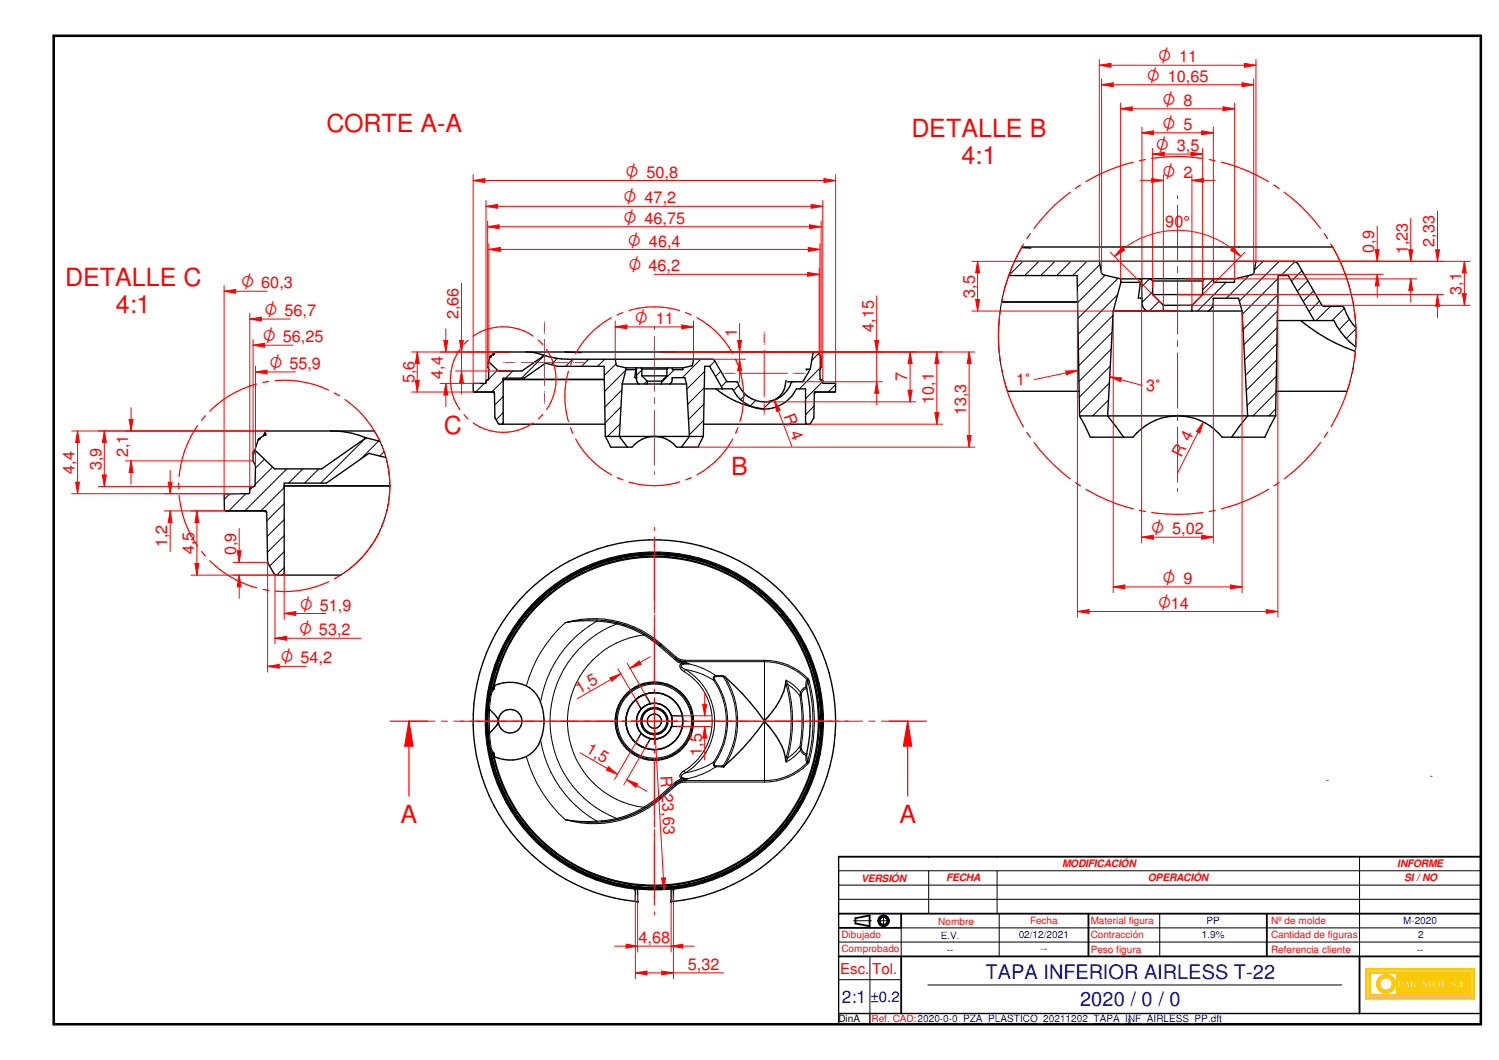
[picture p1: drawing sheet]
<svg xmlns="http://www.w3.org/2000/svg" width="420mm" height="297mm" viewBox="0 0 420 297" stroke-linecap="round" stroke-linejoin="round" font-family="sans-serif">
<defs><g id="words">
<g font-size="7" fill="#f00">
<text x="91.5" y="37">CORTE A-A</text>
<text x="255.5" y="38.4">DETALLE B</text>
<text x="269.5" y="45.8">4:1</text>
<text x="18.3" y="80.2">DETALLE C</text>
<text x="32.5" y="87.8">4:1</text>
<text x="124.4" y="121.7">C</text>
<text x="205" y="133.1">B</text>
<text x="112.3" y="230.6">A</text>
<text x="252.1" y="230.6">A</text>
</g>
<g font-size="5.6" fill="#00f">
<text x="276.2" y="274.4">TAPA INFERIOR AIRLESS T-22</text>
<text x="302.8" y="282">2020 / 0 / 0</text>
</g>
<g font-size="5" fill="#f00">
<text x="324.6" y="17.5">O 11</text>
<text x="321.4" y="22.9">O 10,65</text>
<text x="325.9" y="29.7">O 8</text>
<text x="325.9" y="36.4">O 5</text>
<text x="324" y="42.4">O 3,5</text>
<text x="175.3" y="49.8">O 50,8</text>
<text x="325.9" y="49.7">O 2</text>
<text x="174.8" y="57">O 47,2</text>
<text x="174.7" y="62.7">O 46,75</text>
<text x="176" y="69.1">O 46,4</text>
<text x="176.2" y="76.1">O 46,2</text>
<text x="67.6" y="80.8">O 60,3</text>
<text x="74.1" y="88.6">O 56,7</text>
<text x="73.6" y="95.9">O 56,25</text>
<text x="177.9" y="90.8">O 11</text>
<text x="75.6" y="103.4">O 55,9</text>
<text x="322.7" y="149.7">O 5,02</text>
<text x="325.9" y="163.7">O 9</text>
<text x="84.1" y="171.1">O 51,9</text>
<text x="324.6" y="170.5">O14</text>
<text x="83.8" y="178.1">O 53,2</text>
<text x="78.6" y="185.9">O 54,2</text>
</g>
<text font-size="4.9" fill="#00f" x="236" y="281">2:1</text>
<g font-size="4.5" fill="#f00">
<text x="326.6" y="63.7">90°</text>
<text x="385.2" y="70.9" transform="rotate(-90 385.2 70.9)">0,9</text>
<text x="394.6" y="71.2" transform="rotate(-90 394.6 71.2)">1,23</text>
<text x="402.1" y="69.2" transform="rotate(-90 402.1 69.2)">2,33</text>
<text x="273.2" y="83.4" transform="rotate(-90 273.2 83.4)">3,5</text>
<text x="409.6" y="82.6" transform="rotate(-90 409.6 82.6)">3,1</text>
<text x="128.5" y="89.5" transform="rotate(-90 128.5 89.5)">2,66</text>
<text x="206.5" y="94.4" transform="rotate(-90 206.5 94.4)">1</text>
<text x="244.9" y="93" transform="rotate(-90 244.9 93)">4,15</text>
<text x="116.2" y="107.4" transform="rotate(-90 116.2 107.4)">5,6</text>
<text x="124.2" y="106.2" transform="rotate(-90 124.2 106.2)">4,4</text>
<text x="254.3" y="106.9" transform="rotate(-90 254.3 106.9)">7</text>
<text x="284.8" y="108">1v</text>
<text x="261.8" y="113.2" transform="rotate(-90 261.8 113.2)">10,1</text>
<text x="321.3" y="109.6">3v</text>
<text x="219.6" y="116.5" transform="rotate(69 219.6 116.5)">R 4</text>
<text x="270.8" y="116.4" transform="rotate(-90 270.8 116.4)">13,3</text>
<text x="28.4" y="131.7" transform="rotate(-90 28.4 131.7)">3,9</text>
<text x="35.9" y="128.1" transform="rotate(-90 35.9 128.1)">2,1</text>
<text x="331.2" y="128.5" transform="rotate(-63 331.2 128.5)">R 4</text>
<text x="20.9" y="132.8" transform="rotate(-90 20.9 132.8)">4,4</text>
<text x="46.9" y="153.4" transform="rotate(-90 46.9 153.4)">1,2</text>
<text x="54.4" y="155.4" transform="rotate(-90 54.4 155.4)">4,5</text>
<text x="66.2" y="155.6" transform="rotate(-90 66.2 155.6)">0,9</text>
<text x="162.4" y="194.5" transform="rotate(-30 162.4 194.5)">1,5</text>
<text x="164" y="210.8" transform="rotate(30 164 210.8)">1,5</text>
<text x="196.7" y="211.8" transform="rotate(-90 196.7 211.8)">1,5</text>
<text x="185.1" y="217.3" transform="rotate(87 185.1 217.3)">R 23,63</text>
<text x="179" y="264.3">4,68</text>
<text x="192.8" y="271.8">5,32</text>
</g>
<g font-size="4.2" fill="#f00">
<text x="235.5" y="272.9">Esc.</text>
<text x="244.5" y="272.9">Tol.</text>
</g>
<text font-size="4.2" fill="#00f" x="244" y="280.8">±0.2</text>
<g font-size="2.9" fill="#f00">
<text x="297.7" y="243">MODIFICACIÓN</text>
<text x="391.7" y="243.1">INFORME</text>
<text x="241.4" y="247.1">VERSIÓN</text>
<text x="265.2" y="247">FECHA</text>
<text x="321.8" y="247">OPERACIÓN</text>
<text x="393.6" y="247">SI / NO</text>
</g>
<g font-size="2.8" fill="#00f">
<text x="371.7" y="219.5">-</text>
<text x="400.8" y="218.3">-</text>
<text x="263.7" y="263">E.V.</text>
<text x="285.5" y="262.9">02/12/2021</text>
<text x="336.9" y="263">1.9%</text>
<text x="338.2" y="259">PP</text>
<text x="393.3" y="259">M-2020</text>
<text x="397.5" y="262.9">2</text>
<text x="265.4" y="267">--</text>
<text x="291.7" y="266.9">--</text>
<text x="397.2" y="267.1">--</text>
</g>
<g font-size="2.8" fill="#f00">
<text x="235.9" y="262.9">Dibujado</text>
<text x="263" y="259.1">Nombre</text>
<text x="288.7" y="258.8">Fecha</text>
<text x="305.7" y="258.9">Material figura</text>
<text x="305.7" y="262.8">Contracción</text>
<text x="356.3" y="259">Nº de molde</text>
<text x="356.3" y="262.9">Cantidad de figuras</text>
<text x="235.9" y="266.9">Comprobado</text>
<text x="305.7" y="267">Peso figura</text>
<text x="356.3" y="267">Referencia cliente</text>
<text x="244.3" y="286.4">Ref. CAD:2020-0-0_PZA_PLASTICO_20211202_TAPA_INF_AIRLESS_PP.dft</text>
</g>
<text font-size="2.8" x="235" y="286.5">DinA</text>
<text font-size="1.7" x="316.1" y="286.8">3</text>
</g></defs>
<path d="M15.1 10h400v277h-400z" fill="none" stroke="#000" stroke-width=".72"/>
<g fill="none" stroke="#000" stroke-width=".51">
<path d="M235.1 256h180M239.8 257.3v1.5M243.7 256.5v3M355.1 256v12M235.1 268h180M235.1 260h17.5M381.1 268v16"/>
<circle cx="247.7" cy="258" r="1.51"/>
<circle cx="247.7" cy="258.1" r="1.12"/>
</g>
<path d="M235.1 240.1v46.9h180v-46.9M235.1 284h180M243.8 284v3" fill="none" stroke="#000" stroke-width=".38"/>
<g fill="none" stroke="#000" stroke-width=".28">
<path d="M235.1 252h180M239.3 258h5M245.9 258h3.5M247.6 256.3v3.5M260.3 244v12M279.5 244v12M280.1 256v12M325.1 256v12M381.1 240.1v27.9M235.1 274.5h17.5M235.1 264h180M252.6 260v8"/>
<path d="M260.1 276h116"/>
</g>
<g fill="#faca0a">
<path d="M382.8 271.4v8.6h30.5v-8.6zM383.2 271.9h29.7v7.7h-29.7z" fill-rule="evenodd"/>
<path d="M383.7 272.3v6.8h28.7v-6.8zM408.2 276.5a.3 .3 0 0 1 .6 0 .3 .3 0 0 1-.6 0zM409.3 274.7h.6v1.9h.8v.2h-1.4zM411 276.4l.3-.1 .1 .4-.4 .1zM384.2 272.8h7.2v5.8h-7.2zM391.9 274.7h.9a.67 .67 0 0 1 .7 .9 .67 .67 0 0 1-1 .4v.8h-.6zM394.1 274.7h.5l.6 2.1h-.6l-.1-.4h-.6l-.2 .4h-.2zM395.3 274.7h.6v1l.8-1h.2l-.5 .7 .8 1.4h-.7l-.4-.9-.2 .9h-.6zM397.3 275.6h.7v.2h-.7zM398.8 274.7h.3l.7 1.4 .8-1.4h.3l.3 2.1h-.7v-1.3l-.7 1.3h-.2l-.7-1.2v1.2h-.5zM401.6 275.2a1.22 1.22 0 0 1 1.8-.3 1.22 1.22 0 0 1 0 1.8 1.22 1.22 0 0 1-1.8-.3l-.2-.4zM404.1 274.7h.6v1.9h.8v.2h-1.4zM406.7 275a.74 .74 0 0 1 .8-.3 .74 .74 0 0 1 .5 .6l-.2 .1a.37 .37 0 0 0-.3-.5 .37 .37 0 0 0-.4 .4l.3 .1a.73 .73 0 0 1 .7 .8 .73 .73 0 0 1-.8 .7 .73 .73 0 0 1-.7-.8h.3a.37 .37 0 0 0 .2 .5 .37 .37 0 0 0 .5-.3l-.2-.2a.75 .75 0 0 1-.7-1.1z" fill-rule="evenodd"/>
</g>
<g fill="none" stroke="#faca0a" stroke-width=".28">
<path d="M391.9 274.7h.9a.6 .6 0 0 1 .7 .5 .6 .6 0 0 1-.6 .7l-.4 .1v.8h-.6zM392.7 276h.1M394.1 274.7h.5l.6 2.1h-.6l-.1-.4h-.6l-.2 .4h-.2zM395.3 274.7h.6v1l.8-1h.2l-.5 .7 .8 1.4h-.7l-.4-.9-.2 .9h-.6zM398.8 274.7h.3l.7 1.4 .8-1.4h.3l.3 2.1h-.7v-1.3l-.7 1.3h-.2l-.7-1.2v1.2h-.5zM406.9 276.3h.1M406.9 276.2v-.1h-.3a.73 .73 0 0 0 .5 .7 .73 .73 0 0 0 .8-.2M406.9 276.3l.1 .3h.3M407.3 276.6h.1M407.4 274.7h.1M407.4 275.4l-.3-.1a.37 .37 0 0 1 .4-.4 .37 .37 0 0 1 .3 .5l.2-.1v-.2a.73 .73 0 0 0-.8-.4 .73 .73 0 0 0-.6 .6l.2 .5 .9 .6M407.4 275.5h.1"/>
<path d="M407.4 275.5a.72 .72 0 0 1 .6 .4 .72 .72 0 0 1-.1 .7M407.7 276.4h.1M407.7 276.4l-.4 .2M407.9 276.6h.1"/>
<circle cx="402.7" cy="275.8" r="1.17"/>
</g>
<path d="M386.4 274.1a2.68 2.68 0 0 1 2.9-.9 2.68 2.68 0 0 1 1.8 2.4h-.9a1.72 1.72 0 0 0-2.6-1.4 1.72 1.72 0 0 0 0 3 1.72 1.72 0 0 0 2.6-1.4h.9a2.66 2.66 0 0 1-3.5 2.4 2.66 2.66 0 0 1-1.2-4.1z" fill-rule="evenodd" fill="#faca0a"/>
<path d="M386.6 273.9a2.68 2.68 0 0 1 2.8-.7 2.68 2.68 0 0 1 1.7 2.4h-.9a1.74 1.74 0 0 0-2.6-1.4 1.74 1.74 0 0 0 0 3 1.74 1.74 0 0 0 2.6-1.4h.9a2.66 2.66 0 0 1-3.7 2.3 2.66 2.66 0 0 1-.8-4.2z" fill="none" stroke="#faca0a" stroke-width=".28"/>
<path d="M392.5 275a.41 .41 0 0 1 .4 .4 .41 .41 0 0 1-.4 .4z" fill-rule="evenodd" fill="#faca0a"/>
<path d="M392.5 275a.41 .41 0 0 1 .4 .4 .41 .41 0 0 1-.4 .4z" fill="none" stroke="#faca0a" stroke-width=".28"/>
<path d="M394.2 275.3l.2 .8h-.5z" fill="#faca0a"/>
<path d="M394.2 275.3l.2 .8h-.5z" fill="none" stroke="#faca0a" stroke-width=".28"/>
<path d="M402.2 275.2a.76 .76 0 0 1 1 .1 .76 .76 0 0 1-.2 1.1 .61 .61 0 0 1-.7 .2 .61 .61 0 0 1-.3-.8z" fill-rule="evenodd" fill="#faca0a"/>
<path d="M382.8 271.4h30.5v8.6h-30.5zM383.2 271.9h29.7v7.7h-29.7zM383.7 272.3h28.7v6.8h-28.7zM384.2 272.8h7.2v5.8h-7.2zM397.3 275.6h.7v.2h-.7zM402.3 275a.79 .79 0 0 1 .9 .8 .79 .79 0 0 1-.9 .8 1.04 1.04 0 0 1 0-1.6zM404.1 274.7h.6v1.9h.8v.2h-1.4zM408.3 276.4a.27 .27 0 0 1 .4 0 .27 .27 0 0 1-.2 .4zM409.3 274.7h.6v1.9h.8v.2h-1.4zM411 276.4l.3-.1 .1 .4-.4 .1z" fill="none" stroke="#faca0a" stroke-width=".28"/>
<path d="M235.1 240.1h180M239.8 258.8l3.9 .7M243.7 256.5l-3.9 .8M252.6 256v4M305.1 256v12M252.6 268v16" fill="none" stroke="#000" stroke-width=".51"/>
<g fill="none" stroke="#000" stroke-width=".28">
<path d="M170.8 156.6a47.3 47.3 0 0 0-25.6 17.7M172.9 156.1a47.1 47.1 0 0 1 54 27.5M177.8 155.7a46.4 46.4 0 0 0-40.4 38.6l.8-1.3M179.7 155.5a46.7 46.7 0 0 1 29.3 7.5M198.7 157.4a46.9 46.9 0 0 0-36.4 2.5M200.6 158.2a47.2 47.2 0 0 1 29.6 50 47.2 47.2 0 0 1-41.4 40.8M144 176.1a47.2 47.2 0 0 0-4.3 43.9M146.6 173.3a46.1 46.1 0 0 0-9.9 28.8M148 171.7a46.7 46.7 0 0 1 74.7 5.1 46.7 46.7 0 0 1-26.1 70.2 46.7 46.7 0 0 1-59.9-44.9M158.4 174.5a28.7 28.7 0 0 1 26.9 5.9M158.4 174.5a36.7 36.7 0 0 0-10.9 17.7M160.4 160.9a47.1 47.1 0 0 0-21.6 25.9"/>
<path d="M167.3 174.1a32.2 32.2 0 0 0-15.8 22.7M167.3 174.1l1.3 .1M167.3 174.1a33.2 33.2 0 0 0-8.9 .4M167.4 173.7a34 34 0 0 0-9 .8M167.4 173.7l1.3 .1-.1 .4M167.4 173.7l-.1 .4M168.6 174.2l4.3 .6M172.9 174.8a29.2 29.2 0 0 0-18.7 27.3 29.2 29.2 0 0 0 18.7 27.3M172.9 174.8a28.5 28.5 0 0 1 7.6 3.1M173 174.5l-.1 .3M180.5 177.9a24.3 24.3 0 0 0-21.4 24.2 24.3 24.3 0 0 0 21.4 24.1M180.5 177.9l4.3 3.1"/>
<path d="M180.7 177.6l-.2 .3M208.9 163.1a46.7 46.7 0 0 1 10.5 68.7M208.9 163.1a46.7 46.7 0 0 0-70.2 25.7M209 163a46.7 46.7 0 0 1 16.5 59.4M136.8 198.7l-.1 3.4M138 191.5l-.6 2.7-.6 4.4M138.1 189a47 47 0 0 0 5.5 38.5M138.2 192.7a46.2 46.2 0 0 1 70.7-29.2 46.2 46.2 0 0 1 .7 76.6 46.2 46.2 0 0 1-71.3-28M138.4 193.2l-.7 1.2a50.4 50.4 0 0 0 0 15.4M138.5 192.1a46 46 0 0 1 70.7-28 46 46 0 0 1 0 76 46 46 0 0 1-70.7-28M138.6 192.1l-.1 .8M184.8 181l4.5 3.9"/>
<path d="M185.3 180.4l4.2 3.7M185.3 180.4l-.5 .6M189.3 184.9l1.7 1M189.5 184.1a3.9 3.9 0 0 0 2.5 .9M189.5 184.1l-.2 .3M189.5 184.6l-.2 .3M191 185.9a1.19 1.19 0 0 0 .2 1.9l.6 .4M191 185.9l1.8 .1M191 185.9l.1-.4 1.7 .5M191.8 188.2a16.2 16.2 0 0 1 0 27.8M192 185h22.3M192 185.4l.8 .6"/>
<path d="M192 185.4h22.3a16.7 16.7 0 0 1 11.9 5.1M192 185v.4M192.1 187.6a16.9 16.9 0 0 1 0 29M192.1 187.6l-.3 .6M192.1 187.6a20.7 20.7 0 0 1 8 3M192.8 186h.3M193.1 186l-2 .3a.47 .47 0 0 0 .2 .8l.8 .5M193.1 186a21.1 21.1 0 0 1 7.5 3.3M200.1 190.6a20.3 20.3 0 0 1 0 22.9M200.3 190.4a20.4 20.4 0 0 1 0 23.3M200.3 190.4l-.2 .2M200.6 189.3h1.6l.5 .3"/>
<path d="M200.6 189.3a.82 .82 0 0 0-.5 1.3M200.6 189.3v.3M202.7 189.6a23.1 23.1 0 0 1 0 25h-2.1M202.7 189.6l-2.3 .1-.2 .2 .1 .5M203.2 189.7a23.4 23.4 0 0 1 0 24.8M214.3 185v34.2M214.3 185a16.9 16.9 0 0 1 12.2 5.2M220.2 191.1l.2 .8M220.4 191.9a39 39 0 0 1-.2 21.2M220.8 191.7l2.4 2.1 1 1.2M220.8 191.7l-.4-1.1a12.5 12.5 0 0 1 4 3.3M220.8 191.7a39 39 0 0 1 0 20.7"/>
<path d="M220.8 191.7l-.4 .2M224.2 195l.6 6.7-.1 3-.5 4.5M224.3 194.4l.2 .1M224.3 194.4l-.1 .6M224.4 193.9l.1 .6M224.4 193.9l-.1 .5M224.5 194.5l.1 .4M224.6 194.9a41.6 41.6 0 0 1 0 14.3M224.6 194.9l-.4 .1M226.1 192.9a2.6 2.6 0 0 0-1.6 1.6M226.2 190.5l-.3 .6v1.4l-.7 .3-.8 1.1M226.2 190.5l.2 .4"/>
<path d="M226.4 190.9l-.3 2.1M226.4 190.9a44.3 44.3 0 0 1 0 22.4M226.5 190.2l.3 .6M226.5 190.2l-.3 .3M226.8 190.8a43.9 43.9 0 0 1 0 22.6M226.8 190.8l-.4 .1M227.6 185.5a47.2 47.2 0 0 1-16.1 54.5 47.2 47.2 0 0 1-56.8-.4M136.7 202.1l.1 3.4M136.8 205.6l.6 4.3M137.4 209.9l.6 2.8M137.4 209.9h.1M137.4 209.9l.8 1.3"/>
<path d="M137.7 209.8l.7 1.2M137.7 209.8l-.3 .1M138 212.7a46.1 46.1 0 0 0 6.6 15.3M138 212.7a48.8 48.8 0 0 0 6.6 15.3M147.5 212a37.2 37.2 0 0 0 10.9 17.7M151.5 207.3a32.4 32.4 0 0 0 15.8 22.8M189.3 219.8l.2 .3M189.3 219.2l-4.5 4M189.3 219.2l.2 .3M191 218.3l-1.7 .9M191.8 216l-.9 .7a1.06 1.06 0 0 0 .1 1.6M191.8 216l.3 .6"/>
<path d="M192 219.2a3.5 3.5 0 0 0-2.5 .9M192 219.2h22.3M192 218.7v.5M192.1 216.6l-.8 .4a.47 .47 0 0 0-.2 .8l1 .3h1M192.8 218.2l-.8 .5M192.8 218.2l-1.7 .5-.1-.4M193.1 218.1l-.3 .1M193.1 218.1l-2.1 .2M200.1 213.5a20.7 20.7 0 0 1-8 3.1M200.1 213.5v1.1l.5 .3M200.1 213.5l.2 .2M200.3 213.7l-.1 .7 .4 .2"/>
<path d="M200.6 214.9a22.1 22.1 0 0 1-7.5 3.2M200.6 214.6v.3M200.6 214.9h1.6M224.2 209.2h.4M224.2 209.2l.1 .6M224.2 209.2l-1 1.2-2.4 2M224.3 209.8l.1 .5M224.4 210.3l.8 1 .7 .4v1.3l.3 .7M224.4 210.3a13.1 13.1 0 0 1-4 3.2l.4-1.1M224.5 209.7a2.39 2.39 0 0 0 1.6 1.6M224.5 209.7l-.2 .1M224.5 209.7l-.1 .6"/>
<path d="M224.6 209.2l-.1 .5M226.1 211.2l.3 2.1M226.2 213.7a16.4 16.4 0 0 1-11.9 5h-22.3M226.2 213.7l.3 .3M226.4 213.3l-.2 .4M226.4 213.3l.4 .1M226.5 214a17.2 17.2 0 0 1-12.2 5.2M226.8 213.4l-.3 .6M140.7 222.1a47.2 47.2 0 0 0 12.2 16M144.6 228l3.4 4.5M144.6 228a46.5 46.5 0 0 0 49 19.6M144.9 229.4a46.2 46.2 0 0 0 14.9 13.6"/>
<path d="M149.9 234.5a46.7 46.7 0 0 0 43.7 13.1M158.4 229.7a38.6 38.6 0 0 0 8.9 .4M158.4 229.7a31.7 31.7 0 0 0 9 .7M167.3 230.1l.1 .3M168.6 230l.1 .3-1.3 .1M168.6 230l-1.3 .1M172.9 229.4l-4.3 .6M172.9 229.4l.1 .3M180.5 226.2a26.9 26.9 0 0 1-7.6 3.2M180.5 226.2l.2 .4M184.8 223.2l.5 .6M184.8 223.2l-4.3 3"/>
<path d="M185.3 223.8a28.6 28.6 0 0 1-26.9 5.9M189.5 220.1l-4.2 3.7M217.5 233.9a46.7 46.7 0 0 1-23.9 13.7M224.1 224.9a46 46 0 0 1-30.5 22.7M161.9 244.1a48 48 0 0 0 16.1 4.9M178.1 249.2a47.4 47.4 0 0 1-34.8-72.3 47.4 47.4 0 0 1 80.3 0 47.4 47.4 0 0 1-34.8 72.3M235.1 248h180M235.1 244h180M235.1 240h180M260.3 240.1h.1M279.5 240.1h.1M243.8 268v16"/>
<path d="M252.6 260h162.5"/>
<circle cx="183.4" cy="202.1" r="47"/>
<circle cx="183.4" cy="202.1" r="10.4"/>
<circle cx="183.4" cy="202.1" r="10.7"/>
</g>
<g fill="none" stroke="#000" stroke-width=".38">
<path d="M168.7 173.8a28.7 28.7 0 0 1 16.3 6.9l4.3 3.7M136.8 198.6v.1M136.9 198.6l.1 .1M137.2 198.8l1.8 1.8 .6 .9 .1 .6M138.2 192.8a46.2 46.2 0 0 1 71-29.1 46.2 46.2 0 0 1 0 76.7 46.2 46.2 0 0 1-71-29.1l.1 .8M138.3 192.9l.1 .3-.2-.2M138.5 192.9l-.3-.2v.2M138.6 192.1a9.8 9.8 0 0 1 11.8 2.5 14.2 14.2 0 0 1 0 15 9.8 9.8 0 0 1-11.8 2.5M176.7 197.7l-.6 1.1-.6 2.2M178.2 196a8.5 8.5 0 0 0-2.7 5M178.2 196.1l-.8 .8M178.2 196.1l1.5 2.6"/>
<path d="M179 195.4l-.8 .6M179.1 199.4l-.6 1.8M179.7 198.7l-.9 1.6-.3 .9M179.7 198.7a5 5 0 0 1 7.4 0 5 5 0 0 1-.7 7.4 5 5 0 0 1-7.2-1.4M179.9 194.9l-.9 .5M179.9 194.9l-1.7 1.2M181.9 194.3l-1.1 .3 1.5 2.6M181.9 194.3a7.9 7.9 0 0 1 9.3 6.3M181.9 194.2a8 8 0 0 1 9.4 9 8 8 0 0 1-11.4 6M181.9 194.2l-2 .7M182.3 197.2a5.1 5.1 0 0 1 5.9 3.4M182.3 197.2l-1 .3-1.6 1.2"/>
<path d="M189.3 184.4a4 4 0 0 0 2.7 1M189.3 184.4l.9 .8 .9 .3M202.2 189.3l.7 .2M202.9 189.5a61.9 61.9 0 0 1 11.4 12.6 59.9 59.9 0 0 1-11.4 12.6l-.7 .2 .5-.3M202.9 189.5l-.2 .1M220.4 190.6a20.2 20.2 0 0 1-6.1 11.4l.2 .4a28 28 0 0 1 5.2 8l.7 3.1M225.9 192.5a38.5 38.5 0 0 1 0 19.2M136.8 205.5v.1M136.9 205.5h.1M138.4 211l.2 1.1M138.5 212.1h.1M139.7 202.1a6 6 0 0 1-2.5 3.3"/>
<path d="M175.5 203.2l.7 2.2M175.5 201v2.2M175.5 203.2l.3 1.1M176.1 205.4a7.4 7.4 0 0 0 3.8 3.8M176.2 205.4l1.2 1.9 .8 .8 1.5-2.6M178.5 203l.6 1.8M178.5 203l.7 1.7M178.5 201.2v1.8M179 208.7l.9 .6M179.1 204.8l.6 .7M179.7 205.5l1.6 1.2 1 .3M188.2 200.6h3"/>
<path d="M188.2 203.6a5.1 5.1 0 0 1-5.9 3.4M188.2 203.6h3M188.2 200.6l.2 1-.2 2M189.3 219.8a40.2 40.2 0 0 1-11.9 8.4 29 29 0 0 1-8.7 2.1M191.1 218.7l-1.8 1.1M191.2 203.6a7.9 7.9 0 0 1-10.4 6l1.5-2.6M191.2 200.6v3M192 218.7a4.4 4.4 0 0 0-2.7 1.1M220.4 212.1l.4 .2M178 249l.7 .1M178.1 252.6a50.8 50.8 0 0 1-37.8-77.4 50.8 50.8 0 0 1 86.2 0 50.8 50.8 0 0 1-37.7 77.4M178.1 249.2v3.4"/>
<path d="M178.1 252.6h.6M178.7 249.1l3.2 .2 6.2-.2M178.7 249.1v3.3M188.1 249.1v3.3M188.8 249.2v3.4M188.8 252.6h-.6M188.8 249l-.7 .1"/>
<circle cx="143" cy="202.1" r="3.3"/>
<circle cx="183.4" cy="202.1" r="2"/>
<circle cx="183.4" cy="202.1" r="11"/>
<circle cx="183.4" cy="202.1" r="46.7"/>
<circle cx="183.4" cy="202.1" r="3.8"/>
<circle cx="183.4" cy="202.1" r="3.5"/>
</g>
<g fill="#000">
<circle cx="136.8" cy="198.6" r=".19"/>
<circle cx="136.8" cy="198.7" r=".19"/>
<circle cx="136.9" cy="198.7" r=".19"/>
<circle cx="137" cy="198.7" r=".19"/>
<circle cx="137.1" cy="198.7" r=".19"/>
<circle cx="137.2" cy="198.7" r=".19"/>
<circle cx="137.4" cy="194.3" r=".19"/>
<circle cx="137.5" cy="194.3" r=".19"/>
<circle cx="137.5" cy="194.4" r=".19"/>
<circle cx="137.6" cy="194.4" r=".19"/>
<circle cx="137.7" cy="194.4" r=".19"/>
<circle cx="138.2" cy="193" r=".19"/>
<circle cx="138.2" cy="192.7" r=".19"/>
<circle cx="138.2" cy="192.9" r=".19"/>
<circle cx="138.3" cy="192" r=".19"/>
<circle cx="138.4" cy="192" r=".19"/>
<circle cx="138.4" cy="192.1" r=".19"/>
<circle cx="138.5" cy="192.1" r=".19"/>
<circle cx="138.5" cy="192.9" r=".19"/>
<circle cx="138.6" cy="192.1" r=".19"/>
<circle cx="178.2" cy="196" r=".19"/>
<circle cx="180.8" cy="194.5" r=".19"/>
<circle cx="136.8" cy="205.6" r=".19"/>
<circle cx="136.8" cy="205.5" r=".19"/>
<circle cx="136.9" cy="205.6" r=".19"/>
<circle cx="136.9" cy="205.5" r=".19"/>
<circle cx="137" cy="205.5" r=".19"/>
<circle cx="137" cy="205.4" r=".19"/>
<circle cx="137.1" cy="205.4" r=".19"/>
<circle cx="137.2" cy="205.4" r=".19"/>
<circle cx="138.1" cy="211.2" r=".19"/>
<circle cx="138.2" cy="211.2" r=".19"/>
<circle cx="138.2" cy="211.4" r=".19"/>
<circle cx="138.2" cy="211.3" r=".19"/>
<circle cx="138.2" cy="211.1" r=".19"/>
<circle cx="138.2" cy="211.5" r=".19"/>
<circle cx="138.2" cy="211" r=".19"/>
<circle cx="138.3" cy="211" r=".19"/>
<circle cx="138.3" cy="212.1" r=".19"/>
<circle cx="138.4" cy="212.1" r=".19"/>
<circle cx="138.4" cy="211" r=".19"/>
<circle cx="138.5" cy="212.1" r=".19"/>
<circle cx="178.2" cy="208.2" r=".19"/>
<circle cx="180.8" cy="209.6" r=".19"/>
<circle cx="202.7" cy="214.6" r=".19"/>
<circle cx="202.8" cy="214.6" r=".19"/>
<circle cx="202.8" cy="214.7" r=".19"/>
<circle cx="202.9" cy="214.7" r=".19"/>
<circle cx="178" cy="249" r=".19"/>
<circle cx="178.1" cy="249.2" r=".19"/>
<circle cx="178.1" cy="249.1" r=".19"/>
<circle cx="178.1" cy="249" r=".19"/>
<circle cx="178.7" cy="252.6" r=".19"/>
<circle cx="178.7" cy="252.5" r=".19"/>
<circle cx="188.1" cy="252.4" r=".19"/>
<circle cx="188.1" cy="252.6" r=".19"/>
<circle cx="188.1" cy="252.5" r=".19"/>
<circle cx="188.2" cy="252.6" r=".19"/>
<circle cx="188.8" cy="249" r=".19"/>
<circle cx="188.8" cy="249.2" r=".19"/>
<circle cx="188.8" cy="249.1" r=".19"/>
</g>
<g fill="none" stroke="#f00" stroke-width=".28">
<path d="M183.4 147.8v.9M183.4 150.5v17.7M183.4 170.1v1.6M183.4 173.5v17.8M183.4 193.1v.9M183.4 195.6v13M114.6 202.1h7.3M123.7 202.1h1.7M127.2 202.1h114.6M183.4 210.2v.8M183.4 212.9v17.7M243.5 202.1h1.8"/>
<path d="M247 202.1h7.4M183.4 232.4v1.7M183.4 235.9v17.8M183.4 255.5v.9"/>
</g>
<path d="M119.9 202.1h-5.3v21M249.2 202.1h5.2" fill="none" stroke="#f00" stroke-width=".34"/>
<path d="M114.6 202.1l1.2 7h-2.4z" fill="#f00"/>
<path d="M114.6 202.1l1.2 7h-2.4zM254.4 202.1v21" fill="none" stroke="#f00" stroke-width=".34"/>
<path d="M254.4 202.1l1.2 7h-2.4z" fill="#f00"/>
<path d="M109.4 202.1h5.2M254.4 202.1l1.2 7h-2.4zM254.4 202.1h5.3" fill="none" stroke="#f00" stroke-width=".34"/>
<g fill="none" stroke="#000" stroke-width=".28">
<path d="M152.6 99.6l-6.4 6.4M229.6 98.9l-2.1 2.1M135.8 107.4l-2.5 2.5M136.8 106.5l-.6 .5M137.1 101.6l-.4 .4M139.4 103.8l-2.5 2.5M141 106.6l-3.2 3.3M141 111.1l-2.4 2.4M141 115.6l-1.9 2M143.7 104l-2 2M156.2 100.4l-1.7 1.8M160.5 100.7l-2 2"/>
<path d="M165 100.7l-2 2M169.5 100.7l-2 2M172.7 102l-3.3 3.2M173.8 118.8l-3.5 3.5M174 114l-4.4 4.5M174.3 109.3l-4.8 4.8M175.5 103.7l-6.1 6M179.9 103.7l-1.5 1.5M181.3 106.8l-.8 .8M189 103.6l-3.6 3.6M196.4 100.7l-5.1 5.1M197.2 117.8l-4 4"/>
<path d="M197.3 113.2l-4.3 4.4M197.4 108.7l-4.7 4.6M197.5 104.1l-5 5M200.4 101.2l-1.5 1.5M202 104l-1.4 1.5M203.7 106.8l-1.5 1.5M207.1 107.9l-1.5 1.5M209 110.6l-1.4 1.4M211.8 112.2l-1.5 1.5M216.1 112.4l-2.2 2.2M228.2 113.8l-2.4 2.4M230.1 102.9l-6 6.1"/>
<path d="M230.6 106.9l-4.8 4.8M234.2 107.8l-2.1 2.1"/>
</g>
<g fill="#000">
<circle cx="137.4" cy="99.8" r=".19"/>
<circle cx="137.5" cy="99.7" r=".19"/>
<circle cx="137.6" cy="99.7" r=".19"/>
<circle cx="137.7" cy="99.7" r=".19"/>
<circle cx="138.2" cy="99.2" r=".19"/>
<circle cx="138.2" cy="99.1" r=".19"/>
<circle cx="138.5" cy="99.1" r=".19"/>
<circle cx="152.4" cy="99.6" r=".19"/>
<circle cx="152.5" cy="99.6" r=".19"/>
<circle cx="138.4" cy="109.9" r=".19"/>
<circle cx="141" cy="106.3" r=".19"/>
<circle cx="178.2" cy="103.1" r=".19"/>
<circle cx="178.3" cy="105.8" r=".19"/>
<circle cx="226.1" cy="103.5" r=".19"/>
<circle cx="228.5" cy="109.9" r=".19"/>
</g>
<g fill="none" stroke="#000" stroke-width=".38">
<path d="M137.4 99.8l-.5 1.6M138.2 99.2l.3-.6h90.9l.2 .3v.5l.5 .5 .1 2.8-.4 .8 .1 2.8 .7 .2v.8l.2 .1h3.4l-.1 2.4-5.8 .1-.2 7.1-.9 1.7-.3 .2h-29.7M138.2 99.3l-.7 .4M138.2 99.2v.1M138.2 99.1h.3l-.3 .2M138.3 99.1h-.1M147.5 98.6a11.3 11.3 0 0 1 4.9 1M158.4 98.6l4.4 .2M228.3 98.6l-.4 .4-.8 4.5M136.9 101.4l2.8 2.6h6.6l6.2-4.4a23.8 23.8 0 0 0 6.6 1.1h40.5l.7 .3 3.4 5.9 2.9 .1a8.3 8.3 0 0 0 7.7 5.6M136.9 101.4l-.1 .1a2.27 2.27 0 0 0 .2 2l-.1 2.9-.6 .1-.1 .8-.2 .1h-3.4l.1 2.2 .1 .3h5.7l.2 7.1 1.1 1.8 29.8 .1M140.7 118.9l.3-.5v-12.4h5.9l6-4.2 3.4 .9h13l.4 19.6"/>
<path d="M141 106.3h28.4M172.5 100.7l.3 1.7 2.6 .7M174.4 107.6h18M174.4 107.6l-.8 14.7 2.2 3M175.4 103.1h16M175.4 103.1l.1 .5M175.5 103.6h2.9M175.5 103.6l-1.1 4M178.2 103.6l-.3 2.2h.5M178.4 103.6v2.5a1.51 1.51 0 0 0 .7 1.5M178.4 103.1v.5M179.6 103.1l.3 .3"/>
<path d="M179.9 103.4h7M179.9 105.3h7M179.9 105.3l1.5 1.5M179.9 103.4v1.9M181.4 106.8h4M181.4 106.8v.8M185.4 106.8v.8M186.9 103.4v1.9M186.9 105.3l-1.5 1.5M187.2 103.1l-.3 .3M187.7 107.6a1.6 1.6 0 0 0 .7-1.8h3.6l.4 1.8M188.4 103.1l.1 .5h2.9v-.5"/>
<path d="M192.4 107.6l.8 14.7-2.2 3M194.4 100.7l-.4 1.7-2.6 .7M197.4 109h7.9a10.1 10.1 0 0 0 9 5.6M200.6 109a26.1 26.1 0 0 0 13.7 5.6M202.6 109l-3.7-6.3h-1.4l-.4 19.6M214.3 114.6a10.2 10.2 0 0 0 8.9-5.6h2.6v9.4l.4 .5M220.4 106.6l-.2 .5a5.6 5.6 0 0 1-5.9 5.5M222.2 107h-.3a8.3 8.3 0 0 1-7.6 5.6M227.1 103.5l-2.1 3.4-4.2 .1M227.1 103.5h-1.2M169.7 122.3l1.5 3h6a8 8 0 0 1 12.4 0h6.1l1.4-3M169.7 122.3h27.4"/>
</g>
<path d="M183.4 91.6v.9M183.4 94.2v15.4M183.4 111.4v1.7M183.4 114.9v15.4M183.4 132.1v.9" fill="none" stroke="#808000" stroke-width=".28"/>
<g fill="none" stroke="#f00" stroke-width=".28">
<path d="M132.6 48.9v58.5M132.6 50.6l3.3-.6v1.1zM234.2 48.9v58.5M183.4 152.4v.9M183.4 155.1v15.5M183.4 172.3v1.8M183.4 175.9v15.4M183.4 193.1v.9M183.4 195.6v13M133.7 202.1h.9M136.4 202.1h15.5M153.7 202.1h1.7"/>
<path d="M157.2 202.1h15.5M174.4 202.1h.9M176.9 202.1h13M183.4 210.2v.8M183.4 212.9v15.4M191.5 202.1h.9M194.2 202.1h15.5M211.4 202.1h1.7M215 202.1h15.5M232.2 202.1h.9M183.4 230.1v1.7M183.4 233.6v15.5"/>
<path d="M183.4 250.9v.9"/>
</g>
<path d="M132.6 50.6l3.3-.6v1.1z" fill="#f00"/>
<path d="M231 50l3.2 .6-3.2 .5z" fill="none" stroke="#f00" stroke-width=".28"/>
<path d="M231 50l3.2 .6-3.2 .5z" fill="#f00"/>
<path d="M132.6 50.6h101.6M136.2 56.2v50.4M136.2 57.8l3.3-.5v1.1zM230.6 56.2v50.4" fill="none" stroke="#f00" stroke-width=".28"/>
<path d="M136.2 57.8l3.3-.5v1.1z" fill="#f00"/>
<path d="M227.4 57.3l3.2 .5-3.2 .6z" fill="none" stroke="#f00" stroke-width=".28"/>
<path d="M227.4 57.3l3.2 .5-3.2 .6z" fill="#f00"/>
<path d="M136.2 57.8h94.4M136.7 61.9v40.8M136.7 63.5l3.2-.5v1.1zM230.2 61.9v40.8" fill="none" stroke="#f00" stroke-width=".28"/>
<path d="M136.7 63.5l3.2-.5v1.1z" fill="#f00"/>
<path d="M226.9 63l3.3 .5-3.3 .6z" fill="none" stroke="#f00" stroke-width=".28"/>
<path d="M226.9 63l3.3 .5-3.3 .6z" fill="#f00"/>
<path d="M136.7 63.5h93.5M137 68.3v35.2M137 69.9l3.2-.6v1.1zM229.8 68.3v35.2" fill="none" stroke="#f00" stroke-width=".28"/>
<path d="M137 69.9l3.2-.6v1.1z" fill="#f00"/>
<path d="M226.6 69.3l3.2 .6-3.2 .5z" fill="none" stroke="#f00" stroke-width=".28"/>
<path d="M226.6 69.3l3.2 .6-3.2 .5z" fill="#f00"/>
<path d="M137 69.9h92.8M226.3 76.3l3.3 .6-3.3 .5zM229.6 75.3v23.6" fill="none" stroke="#f00" stroke-width=".28"/>
<path d="M226.3 76.3l3.3 .6-3.3 .5z" fill="#f00"/>
<g fill="none" stroke="#f00" stroke-width=".28">
<path d="M183.4 76.9h46.2M172.5 90v10.7M172.5 91.6l3.2-.5v1zM194.4 90v10.7M214.2 93.1v.2M214.2 93.6v2.4M214.2 96.4v.1M214.2 98.1v13M202.7 104.6h.2M203.2 104.6h2.4M206 104.6h.1M207.7 104.6h13"/>
<path d="M214.2 112.7v.2M214.2 113.2v2.4M214.2 116v.1M222.3 104.6h.2M222.8 104.6h2.4M225.5 104.6h.2"/>
</g>
<g fill="none" stroke="#808000" stroke-width=".28">
<path d="M152.6 90.1v.2M152.6 90.6v2.4M152.6 93.4v.1M152.6 95.1v13M141.1 101.6h.2M141.6 101.6h2.4M144.4 101.6h.1M146.1 101.6h13M152.6 109.7v.2M152.6 110.2v2.4M152.6 112.9v.2M160.7 101.6h.2"/>
<path d="M161.2 101.6h2.4M163.9 101.6h.2"/>
</g>
<path d="M172.5 91.6l3.2-.5v1z" fill="#f00"/>
<path d="M191.1 91.1l3.3 .5-3.3 .5z" fill="none" stroke="#f00" stroke-width=".28"/>
<path d="M191.1 91.1l3.3 .5-3.3 .5z" fill="#f00"/>
<path d="M172.5 91.6h21.9M189.5 98.6h83.8M271.6 98.6l.6 3.3h-1.1zM193.3 125.3h80" fill="none" stroke="#f00" stroke-width=".28"/>
<path d="M271.6 98.6l.6 3.3h-1.1z" fill="#f00"/>
<path d="M271.1 122h1.1l-.6 3.3z" fill="none" stroke="#f00" stroke-width=".28"/>
<path d="M271.1 122h1.1l-.6 3.3z" fill="#f00"/>
<path d="M189.5 98.6h74.7M262.6 98.6l.5 3.3h-1.1zM271.6 98.6v26.7M226.2 118.9h38" fill="none" stroke="#f00" stroke-width=".28"/>
<path d="M262.6 98.6l.5 3.3h-1.1z" fill="#f00"/>
<path d="M262 115.6h1.1l-.5 3.3z" fill="none" stroke="#f00" stroke-width=".28"/>
<path d="M262 115.6h1.1l-.5 3.3z" fill="#f00"/>
<path d="M115.3 98.6h23.3M117 98.6l.5 3.3h-1.1zM262.6 98.6v20.3M115.3 109.9h17.5" fill="none" stroke="#f00" stroke-width=".28"/>
<path d="M117 98.6l.5 3.3h-1.1z" fill="#f00"/>
<path d="M116.4 106.6h1.1l-.5 3.3z" fill="none" stroke="#f00" stroke-width=".28"/>
<path d="M116.4 106.6h1.1l-.5 3.3z" fill="#f00"/>
<path d="M117 98.6v11.3M123.3 98.6h15.3M124.4 95.4h1.1l-.5 3.2zM123.3 107.4h11" fill="none" stroke="#f00" stroke-width=".28"/>
<path d="M124.4 95.4h1.1l-.5 3.2z" fill="#f00"/>
<path d="M125 107.4l.5 3.3h-1.1z" fill="none" stroke="#f00" stroke-width=".28"/>
<path d="M125 107.4l.5 3.3h-1.1z" fill="#f00"/>
<g fill="none" stroke="#f00" stroke-width=".28">
<path d="M308.1 16.7v56.5M308.1 18.3l3.3-.6v1.1zM352 16.7v56.5M330.1 54.8v.9M330.1 57.5v15.4M330.1 74.7v1.8M330.1 78.2v15.4M125 92.2v6.4M330.1 95.5v1.7M330.1 98.9v15.5M125 107.4v6.6M330.1 116.2v1.7"/>
<path d="M330.1 119.7v15.4M330.1 136.9v.9"/>
</g>
<g fill="none" stroke="#f00" stroke-width=".34">
<path d="M300 53.9a47 47 0 0 0-10.2 10.1M302.8 51.9l-1.4 .9M317.6 45.5a46.8 46.8 0 0 0-13.2 5.4M321 44.7l-1.6 .3M322.8 44.4a47.1 47.1 0 0 1 14.3 0M338.9 44.7l1.7 .3M342.3 45.4a47 47 0 0 1 13.2 5.5M357.1 51.9l1.4 .9M359.9 53.8a47.2 47.2 0 0 1 10.2 10.2M286.9 68.4a50.4 50.4 0 0 0-5.5 13.3M288.8 65.5l-1 1.4M371.2 65.4l.9 1.4"/>
<path d="M373 68.4a50.1 50.1 0 0 1 5.5 13.2M171.4 89a25.2 25.2 0 0 0-10.1 10.1M174.6 87.6l-1.6 .7M176.3 87a24.3 24.3 0 0 1 14.1 0M192.1 87.6l1.6 .6M195.3 89a24.4 24.4 0 0 1 10.1 10.1M280.4 86.9a50.9 50.9 0 0 0 0 14.3M281 83.4l-.3 1.7M379 83.4l.3 1.6M379.5 86.8a48.9 48.9 0 0 1 .1 14.4M159.3 104a25.3 25.3 0 0 0 0 14.2M159.9 119.8l.7 1.6"/>
<path d="M160.6 100.7l-.7 1.6M206.2 100.7l.6 1.5M206.8 119.8l-.6 1.6M207.4 103.9a24.3 24.3 0 0 1 0 14.2M280.7 103l.3 1.6M281.4 106.4a50.4 50.4 0 0 0 5.5 13.2M378.5 106.3a48.8 48.8 0 0 1-5.4 13.3M379.3 102.9l-.3 1.7M161.4 123a24.7 24.7 0 0 0 10 10.1M173 133.9l1.6 .6M190.5 135a24.8 24.8 0 0 1-14.2 .1M193.7 133.9l-1.5 .6"/>
<path d="M205.4 123a25.5 25.5 0 0 1-10 10.1M287.9 121.2l.9 1.4M289.8 124a52.9 52.9 0 0 0 10.2 10.2M301.4 135.2l1.4 .9M304.4 137.1a50.4 50.4 0 0 0 13.2 5.5M355.6 137.1a48.5 48.5 0 0 1-13.3 5.5M358.6 135.2l-1.5 .9M370.2 124a52 52 0 0 1-10.2 10.2M372.1 121.1l-.9 1.5M319.4 143l1.6 .3M322.8 143.6a47.1 47.1 0 0 0 14.4 0M340.6 143l-1.6 .3"/>
</g>
<g fill="none" stroke="#000" stroke-width=".28">
<path d="M286.4 69.2a50.2 50.2 0 0 0-4 40.4M286.7 73.2l-3.9 4M291.2 73.2l-4 4M295.7 73.2l-4 4M300.2 73.2l-4 4M304.7 73.2l-4 4M308.3 74.1l-6.3 6.3M309.7 77.1l-7.7 7.7M313.4 78l-11.3 11.2M322.2 78.1l-2.2 2.2M340.1 78.2l-3 3M343.7 79.1l-8.1 8.1"/>
<path d="M350.1 77.2l-6.4 6.4M354.1 73.2l-2.5 2.5M358.2 78.1l-10 10M358.6 73.2l-11.2 11.2M363 73.3l-3.9 3.9M364.9 75.9l-2.9 2.9M366.6 78.7l-3 2.9M373.5 69.2a50.2 50.2 0 0 1 4.1 40.4M311.4 97.9l-9 9M311.7 93.1l-9.4 9.4M311.9 88.4l-9.6 9.7M313.2 82.6l-11 11.1"/>
<path d="M323.1 81.8l-3 3M324.9 84.4l-2.8 2.8M357.9 96.3l-8.8 8.9M358 91.8l-9.1 9.1M358 87.2l-9.4 9.4M358.1 82.6l-9.7 9.7M368.2 81.5l-2.9 3M369.9 84.4l-3 2.9M372.9 85.9l-4 3.9M376.8 86.4l-3.4 3.4M378.2 89.5l-2.8 2.9M380 96.6l-.3 .4"/>
<path d="M380.1 92.2l-2.8 2.7M310.7 112.1l-4.4 4.4M310.9 107.4l-8.3 8.3M311.2 102.6l-8.7 8.7M357.6 114.6l-1.9 1.9M357.7 110l-6.5 6.5M357.7 105.5l-8.2 8.2M357.8 100.9l-8.5 8.5"/>
</g>
<g fill="none" stroke="#000" stroke-width=".38">
<path d="M282.7 77.2h19.2l.7 39.3M284.4 73.2h78.1l.5 .1 .9 .7 6.8 11.7 5.3 .2h.4l.4 .5a14.1 14.1 0 0 0 3.3 5.5M286.3 69.4l2.6 .1M286.4 69.2h87.1M308.1 73.2l.8 3.6 .4 .2 4.8 1.1M314.1 78.1h32M314.1 78.1l.1 1M314.2 79.1h5.8M314.2 79.1l-2.2 8.1M319.6 79.1l-.5 4.4h1M320 79.1l.1 5.1a2.96 2.96 0 0 0 1.4 3M320.1 78.1l-.1 1"/>
<path d="M322.4 78.1l.7 .6M323.1 78.7h14M323.1 78.7v3.8M337.1 78.7v3.8M337.7 78.1l-.6 .6M340.1 78.1l.1 1h5.8l.1-1M352 73.2l-.7 3.6-.4 .2-4.8 1.1M280.7 84.6h21.3M312 87.2h36.1M312 87.2l-1.5 29.3 4.4 6M319.9 83.6h.2M323.1 82.5h14"/>
<path d="M323.1 82.5l3 3.1M326.1 85.6h8M326.1 85.6v1.6M334.1 85.6v1.6M337.1 82.5l-3 3.1M338.7 87.2a3.2 3.2 0 0 0 1.4-3.6h7.1l.9 3.6M348.1 87.2l1.6 29.3-4.5 6M358 89.8h15.9a19.7 19.7 0 0 0 6.1 7.4M364.6 89.8a49.4 49.4 0 0 0 15.3 8.7M368.4 89.8l-7.3-12.6h-2.8l-.8 39.3M282.4 109.6h20.1M302.6 116.5l3 6h12a16 16 0 0 1 25 0h11.9l3-6"/>
<path d="M302.6 116.5h54.9M357.7 109.6h19.9"/>
</g>
<g fill="#000">
<circle cx="319.6" cy="78.1" r=".19"/>
<circle cx="319.9" cy="83.5" r=".19"/>
</g>
<path d="M308.1 18.3l3.3-.6v1.1z" fill="#f00"/>
<path d="M348.8 17.7l3.2 .6-3.2 .5z" fill="none" stroke="#f00" stroke-width=".28"/>
<path d="M348.8 17.7l3.2 .6-3.2 .5z" fill="#f00"/>
<path d="M308.1 18.3h43.9M308.8 22.1v54.8M308.8 23.7l3.2-.5v1.1zM351.4 22.1v54.8" fill="none" stroke="#f00" stroke-width=".28"/>
<path d="M308.8 23.7l3.2-.5v1.1z" fill="#f00"/>
<path d="M348.1 23.2l3.3 .5-3.3 .6z" fill="none" stroke="#f00" stroke-width=".28"/>
<path d="M348.1 23.2l3.3 .5-3.3 .6z" fill="#f00"/>
<path d="M308.8 23.7h42.6M314.1 28.9v49.2M314.1 30.5l3.2-.6v1.1zM346.1 28.9v49.2" fill="none" stroke="#f00" stroke-width=".28"/>
<path d="M314.1 30.5l3.2-.6v1.1z" fill="#f00"/>
<path d="M342.8 29.9l3.3 .6-3.3 .5z" fill="none" stroke="#f00" stroke-width=".28"/>
<path d="M342.8 29.9l3.3 .6-3.3 .5z" fill="#f00"/>
<path d="M314.1 30.5h32M320.1 35.6v42.5M320.1 37.2l3.2-.5v1.1zM340.1 35.6v42.5" fill="none" stroke="#f00" stroke-width=".28"/>
<path d="M320.1 37.2l3.2-.5v1.1z" fill="#f00"/>
<path d="M336.8 36.7l3.3 .5-3.3 .6z" fill="none" stroke="#f00" stroke-width=".28"/>
<path d="M336.8 36.7l3.3 .5-3.3 .6z" fill="#f00"/>
<path d="M320.1 37.2h20M323.1 41.6v39M323.1 43.2l3.2-.5v1zM337.1 41.6v39" fill="none" stroke="#f00" stroke-width=".28"/>
<path d="M323.1 43.2l3.2-.5v1z" fill="#f00"/>
<path d="M333.8 42.7l3.3 .5-3.3 .5z" fill="none" stroke="#f00" stroke-width=".28"/>
<path d="M333.8 42.7l3.3 .5-3.3 .5z" fill="#f00"/>
<path d="M322.8 50l3.3 .5-3.3 .6zM323.1 43.2h14M326.1 48.9v37.5M334.1 48.9v37.5" fill="none" stroke="#f00" stroke-width=".28"/>
<path d="M322.8 50l3.3 .5-3.3 .6z" fill="#f00"/>
<path d="M334.1 50.5l3.2-.5v1.1z" fill="none" stroke="#f00" stroke-width=".28"/>
<path d="M334.1 50.5l3.2-.5v1.1z" fill="#f00"/>
<path d="M319.6 50.5h6.5M334.1 50.5h6.5M302 81.7v91.3M358.2 81.7v91.3M302 171.4l3.3-.6v1.1z" fill="none" stroke="#f00" stroke-width=".28"/>
<path d="M302 171.4l3.3-.6v1.1z" fill="#f00"/>
<path d="M354.9 170.8l3.3 .6-3.3 .5z" fill="none" stroke="#f00" stroke-width=".28"/>
<path d="M354.9 170.8l3.3 .6-3.3 .5z" fill="#f00"/>
<path d="M312 87.2v78.9M348.1 87.2v78.9M302 171.4h56.2M312 164.5l3.2-.6v1.1z" fill="none" stroke="#f00" stroke-width=".28"/>
<path d="M312 164.5l3.2-.6v1.1z" fill="#f00"/>
<path d="M344.9 163.9l3.2 .6-3.2 .5z" fill="none" stroke="#f00" stroke-width=".28"/>
<path d="M344.9 163.9l3.2 .6-3.2 .5z" fill="#f00"/>
<path d="M320 79.1v73.1M340.1 84.2v68M320 150.5l3.2-.5v1.1zM312 164.5h36.1" fill="none" stroke="#f00" stroke-width=".28"/>
<path d="M320 150.5l3.2-.5v1.1z" fill="#f00"/>
<path d="M336.8 150l3.3 .5-3.3 .6z" fill="none" stroke="#f00" stroke-width=".28"/>
<path d="M336.8 150l3.3 .5-3.3 .6z" fill="#f00"/>
<path d="M351.4 76.9h36.2M357.2 73.2h30.4M385.5 70h1l-.5 3.2zM320 150.5h20.1" fill="none" stroke="#f00" stroke-width=".28"/>
<path d="M385.5 70h1l-.5 3.2z" fill="#f00"/>
<path d="M386 76.9l.5 3.2h-1z" fill="none" stroke="#f00" stroke-width=".28"/>
<path d="M386 76.9l.5 3.2h-1z" fill="#f00"/>
<path d="M332.3 78.1h64.8M348.8 73.2h48.3M386 63.3v9.9M386 76.9v6.5M394.9 70h1.1l-.6 3.2z" fill="none" stroke="#f00" stroke-width=".28"/>
<path d="M394.9 70h1.1l-.6 3.2z" fill="#f00"/>
<path d="M395.4 78.1l.6 3.3h-1.1z" fill="none" stroke="#f00" stroke-width=".28"/>
<path d="M395.4 78.1l.6 3.3h-1.1z" fill="#f00"/>
<path d="M332.5 73.2h72.1M395.4 61.2v12M395.4 78.1v6.5M402.4 70h1.1l-.6 3.2zM330.1 82.5h74.5" fill="none" stroke="#f00" stroke-width=".28"/>
<path d="M402.4 70h1.1l-.6 3.2z" fill="#f00"/>
<path d="M402.9 82.5l.6 3.3h-1.1z" fill="none" stroke="#f00" stroke-width=".28"/>
<path d="M402.9 82.5l.6 3.3h-1.1z" fill="#f00"/>
<path d="M402.9 59.2v14M330.1 73.2h82M410.5 73.2l.5 3.3h-1.1zM330.1 85.6h82M402.9 82.5v6.5" fill="none" stroke="#f00" stroke-width=".28"/>
<path d="M410.5 73.2l.5 3.3h-1.1z" fill="#f00"/>
<path d="M409.9 82.3h1.1l-.5 3.3z" fill="none" stroke="#f00" stroke-width=".28"/>
<path d="M409.9 82.3h1.1l-.5 3.3z" fill="#f00"/>
<path d="M272.4 73.2h57.7M274 73.2l.6 3.3h-1.1zM410.5 73.2v12.4M272.4 87.2h57.7" fill="none" stroke="#f00" stroke-width=".28"/>
<path d="M274 73.2l.6 3.3h-1.1z" fill="#f00"/>
<path d="M273.5 83.9h1.1l-.6 3.3z" fill="none" stroke="#f00" stroke-width=".28"/>
<path d="M273.5 83.9h1.1l-.6 3.3z" fill="#f00"/>
<path d="M274 73.2v14M302 103.8l-12.2 2.6" fill="none" stroke="#f00" stroke-width=".28"/>
<path d="M298.7 104l3.3-.2-3.1 1.2z" fill="#f00"/>
<path d="M298.7 104l3.3-.2-3.1 1.2zM311.1 105.6l9.1 2.4" fill="none" stroke="#f00" stroke-width=".28"/>
<path d="M311.1 105.6l3.2 .3-.3 1z" fill="#f00"/>
<path d="M311.2 70.7l14.2 14.1M345.7 69.3l2.1 2.5-2.8-1.7zM348.9 70.7l-14.3 14.3M311.1 105.6l3.2 .3-.3 1z" fill="none" stroke="#f00" stroke-width=".28"/>
<path d="M345.7 69.3l2.1 2.5-2.8-1.7z" fill="#f00"/>
<path d="M314.5 69.3l.7 .8-2.8 1.7z" fill="none" stroke="#f00" stroke-width=".28"/>
<path d="M314.5 69.3l.7 .8-2.8 1.7z" fill="#f00"/>
<path d="M312.4 71.8a25 25 0 0 1 35.4 0" fill="none" stroke="#f00" stroke-width=".28"/>
<path d="M128.9 98a14.7 14.7 0 0 0 0 16.8M131.2 95.3l-1.2 1.2M149.5 94.2a14.7 14.7 0 0 0-16.9 0M150.9 95.3l1.2 1.2M153.2 97.9a14.6 14.6 0 0 1 0 16.9M130 116.2l1.2 1.2M132.6 118.5a14.7 14.7 0 0 0 16.9 0M152.1 116.2l-1.2 1.2M109.3 136.2a27.3 27.3 0 0 1-1 7.5M107.8 145.5l-.6 1.6" fill="none" stroke="#f00" stroke-width=".34"/>
<g fill="none" stroke="#000" stroke-width=".28">
<path d="M64.4 138.3l-1.5 1.7M68.9 138.3l-4.8 4.9M70.9 136.4l-.9 .9M71.8 126.5l-.9 .8M74.1 128.7l-2.5 2.5M76.4 130.9l-4.9 4.9M79.7 136.6l-6.6 6.6M80.4 131.4l-11.8 11.8M84.9 131.4l-4 4M89.4 131.4l-4 4M102.4 122.8l-12.5 12.6M104.9 120.8a29.6 29.6 0 0 1-9.4 40.4"/>
<path d="M106.2 123.6l-5.2 5.1M107.6 126.6l-1.2 1.2M79.7 141.1l-4.9 4.9M79.7 145.6l-4.8 4.8M79.7 150.1l-4.7 4.7M79.7 154.6l-4.1 4M79.7 159l-2.2 2.2"/>
</g>
<path d="M72.5 123l-1.1 3.4M74 122l-1.5 1h.5M74.3 121.6l.2 .1-.1 .3h-.4M74.3 121.6l-.3 .4M74.3 121.7l-.4 .2M79.7 136.1h29.6M92.7 120.8a24.6 24.6 0 0 1 9.9 1.9M102.6 122.7l-12.4 8.7h-13.2l-5.2-4.9-.5-.1-.3 .2a4.1 4.1 0 0 0 .5 3.6l-.1 6-1.3 .3-.1 1.5-.4 .3h-6.8l.1 4.5 .4 .4h11.1M102.6 122.7l3.9 1M104.9 120.8h-30.2h-.2l-.5 1.1M108.2 128.2l-4.8-1.2-11.9 8.4h-11.8v25l-.1 .4-.7 .4M74.4 143.2l.3 .4 .3 13.8 2.1 3.7 18.4 .1" fill="none" stroke="#000" stroke-width=".38"/>
<g fill="#000">
<circle cx="72.5" cy="123" r=".19"/>
<circle cx="72.6" cy="122.9" r=".19"/>
<circle cx="74" cy="121.8" r=".19"/>
<circle cx="74.5" cy="121.7" r=".19"/>
<circle cx="79.7" cy="136.2" r=".19"/>
<circle cx="102.6" cy="122.7" r=".19"/>
<circle cx="74.4" cy="143.2" r=".19"/>
</g>
<circle cx="107.2" cy="147.1" r=".17" fill="#f00"/>
<g fill="none" stroke="#f00" stroke-width=".34">
<path d="M55.4 119.3a28.9 28.9 0 0 0-5.2 14.3M57.6 116.5l-1.1 1.3M72 107.6a29.1 29.1 0 0 0-13.2 7.6M75.3 106.9l-1.6 .3M77.1 106.7a28.9 28.9 0 0 1 15 2.6M93.7 110.1l1.5 .9M96.7 112a29.5 29.5 0 0 1 9.8 11.6M50.1 135.3v1.7M50.2 138.8a29 29 0 0 0 5.2 14.3M107.2 125.2l.6 1.6M108.3 128.6a28 28 0 0 1 1 7.6M56.5 154.5l1.1 1.3"/>
<path d="M58.8 157.1a29.5 29.5 0 0 0 13.2 7.6M106.5 148.7a29.5 29.5 0 0 1-9.8 11.7M73.7 165.1l1.7 .3M92.1 163a29.3 29.3 0 0 1-14.9 2.7M95.2 161.3l-1.4 .9"/>
</g>
<path d="M71.6 102.6v28M71.6 104.2l3.2-.5v1.1z" fill="none" stroke="#f00" stroke-width=".28"/>
<path d="M71.6 104.2l3.2-.5v1.1z" fill="#f00"/>
<path d="M70.9 95.1v33.8M70.9 96.7l3.3-.5v1.1zM71.6 104.2h11.2" fill="none" stroke="#f00" stroke-width=".28"/>
<path d="M70.9 96.7l3.3-.5v1.1z" fill="#f00"/>
<path d="M70 87.8v48.9M70 89.4l3.3-.5v1.1zM70.9 96.7h11.3" fill="none" stroke="#f00" stroke-width=".28"/>
<path d="M70 89.4l3.3-.5v1.1z" fill="#f00"/>
<path d="M62.8 80v58.3M62.8 81.6l3.3-.5v1.1zM70 89.4h11.4" fill="none" stroke="#f00" stroke-width=".28"/>
<path d="M62.8 81.6l3.3-.5v1.1z" fill="#f00"/>
<path d="M62.8 81.6h12.1M36.2 117.5h1.1l-.6 3.3zM35.1 120.8h39.8M35.1 129.2h35.8" fill="none" stroke="#f00" stroke-width=".28"/>
<path d="M36.2 117.5h1.1l-.6 3.3z" fill="#f00"/>
<path d="M36.7 129.2l.6 3.2h-1.1z" fill="none" stroke="#f00" stroke-width=".28"/>
<path d="M36.7 129.2l.6 3.2h-1.1z" fill="#f00"/>
<path d="M36.7 114.3v6.5M27.6 120.8h47.3M27.6 136.4h43.2M29.2 120.8l.6 3.2h-1.1zM36.7 129.2v6.5" fill="none" stroke="#f00" stroke-width=".28"/>
<path d="M29.2 120.8l.6 3.2h-1.1z" fill="#f00"/>
<path d="M28.7 133.1h1.1l-.6 3.3z" fill="none" stroke="#f00" stroke-width=".28"/>
<path d="M28.7 133.1h1.1l-.6 3.3z" fill="#f00"/>
<path d="M20.1 120.8h54.8M20.1 138.3h46.1M21.7 120.8l.6 3.2h-1.1zM29.2 120.8v15.6" fill="none" stroke="#f00" stroke-width=".28"/>
<path d="M21.7 120.8l.6 3.2h-1.1z" fill="#f00"/>
<path d="M21.2 135.1h1.1l-.6 3.2z" fill="none" stroke="#f00" stroke-width=".28"/>
<path d="M21.2 135.1h1.1l-.6 3.2z" fill="#f00"/>
<path d="M21.7 120.8v17.5M46 138.3h21.3M47.1 135.1h1.1l-.5 3.2zM46 143.2h17.3" fill="none" stroke="#f00" stroke-width=".28"/>
<path d="M47.1 135.1h1.1l-.5 3.2z" fill="#f00"/>
<path d="M47.7 143.2l.5 3.2h-1.1z" fill="none" stroke="#f00" stroke-width=".28"/>
<path d="M47.7 143.2l.5 3.2h-1.1z" fill="#f00"/>
<path d="M47.7 131.9v6.4M47.7 143.2v11.4M53.5 143.2h9.8M55.2 143.2l.5 3.2h-1.1zM53.5 161.2h24.7" fill="none" stroke="#f00" stroke-width=".28"/>
<path d="M55.2 143.2l.5 3.2h-1.1z" fill="#f00"/>
<path d="M54.6 157.9h1.1l-.5 3.3z" fill="none" stroke="#f00" stroke-width=".28"/>
<path d="M54.6 157.9h1.1l-.5 3.3z" fill="#f00"/>
<path d="M55.2 143.2v18M65.4 157.6h9.6M65.4 161.2h15.3M67 161.2l.6 3.2h-1.1z" fill="none" stroke="#f00" stroke-width=".28"/>
<path d="M67 161.2l.6 3.2h-1.1z" fill="#f00"/>
<path d="M66.5 154.3h1.1l-.6 3.3z" fill="none" stroke="#f00" stroke-width=".28"/>
<path d="M66.5 154.3h1.1l-.6 3.3z" fill="#f00"/>
<path d="M67 148.1v9.5M75 157.4v30.9M67 161.2v6.5M75 186.7l3.3-.5v1z" fill="none" stroke="#f00" stroke-width=".28"/>
<path d="M75 186.7l3.3-.5v1z" fill="#f00"/>
<path d="M77.1 161.2v19.3M77.1 178.9l3.2-.6v1.1zM75 186.7h10.8" fill="none" stroke="#f00" stroke-width=".28"/>
<path d="M77.1 178.9l3.2-.6v1.1z" fill="#f00"/>
<path d="M77.1 178.9h24.1M79.7 160.4v13.2M79.7 171.9l3.2-.5v1.1z" fill="none" stroke="#f00" stroke-width=".28"/>
<path d="M79.7 171.9l3.2-.5v1.1z" fill="#f00"/>
<path d="M79.7 171.9h11.6M189.7 203.6h9.5M189.7 200.6h9.5M197.5 203.6l.6 3.2h-1.1z" fill="none" stroke="#f00" stroke-width=".28"/>
<path d="M197.5 203.6l.6 3.2h-1.1z" fill="#f00"/>
<path d="M197 197.4h1.1l-.6 3.2z" fill="none" stroke="#f00" stroke-width=".28"/>
<path d="M197 197.4h1.1l-.6 3.2z" fill="#f00"/>
<path d="M173.2 187.4l5.8 10M175.8 185.9l5.8 10M176.6 187.3l2.5-2.1 .6 .9zM197.5 194.1v6.5M197.5 203.6v9.4" fill="none" stroke="#f00" stroke-width=".28"/>
<path d="M176.6 187.3l2.5-2.1 .6 .9z" fill="#f00"/>
<path d="M170.9 189.9l3.1-1.1-2.5 2.1z" fill="none" stroke="#f00" stroke-width=".28"/>
<path d="M170.9 189.9l3.1-1.1-2.5 2.1z" fill="#f00"/>
<path d="M174 188.8l-12.2 7M182.2 184l-5.6 3.3M170.5 214.9l2.6 2.1-3.1-1.2zM179 206.8l-6.7 11.6M181.6 208.3l-6.7 11.6" fill="none" stroke="#f00" stroke-width=".28"/>
<path d="M170.5 214.9l2.6 2.1-3.1-1.2z" fill="#f00"/>
<path d="M175.7 218.5l3.1 1.2-.6 .9z" fill="none" stroke="#f00" stroke-width=".28"/>
<path d="M175.7 218.5l3.1 1.2-.6 .9z" fill="#f00"/>
<path d="M337.3 118.2l-7.2 14.3M337.3 118.2l-1 3.2-.9-.5zM162.6 210.9l10.5 6.1M175.7 218.5l5.6 3.2" fill="none" stroke="#f00" stroke-width=".28"/>
<path d="M337.3 118.2l-1 3.2-.9-.5z" fill="#f00"/>
<path d="M217 112.1l4.9 13M217 112.1l1.7 2.8-1 .4z" fill="none" stroke="#f00" stroke-width=".28"/>
<path d="M217 112.1l1.7 2.8-1 .4z" fill="#f00"/>
<path d="M178.7 250.8v16M188.1 250.8v16M175.5 264.6l3.2 .5-3.2 .6z" fill="none" stroke="#f00" stroke-width=".28"/>
<path d="M175.5 264.6l3.2 .5-3.2 .6z" fill="#f00"/>
<path d="M188.1 265.1l3.2-.5v1.1z" fill="none" stroke="#f00" stroke-width=".28"/>
<path d="M188.1 265.1l3.2-.5v1.1z" fill="#f00"/>
<path d="M178.1 250.9v23.4M188.8 250.9v23.4M172.2 265.1h22.4M178.1 272.6l3.2-.5v1.1z" fill="none" stroke="#f00" stroke-width=".28"/>
<path d="M178.1 272.6l3.2-.5v1.1z" fill="#f00"/>
<path d="M185.5 272.1l3.3 .5-3.3 .6z" fill="none" stroke="#f00" stroke-width=".28"/>
<path d="M185.5 272.1l3.3 .5-3.3 .6z" fill="#f00"/>
<path d="M183.4 202.1l2.7 47.2M185.4 246h1.1l-.4 3.3zM178.1 272.6h24.7" fill="none" stroke="#f00" stroke-width=".28"/>
<path d="M185.4 246h1.1l-.4 3.3z" fill="#f00"/>
<path d="M189.5 98.6h57.8M245.2 95.4h1.1l-.6 3.2zM224.8 107h22.5" fill="none" stroke="#f00" stroke-width=".28"/>
<path d="M245.2 95.4h1.1l-.6 3.2z" fill="#f00"/>
<path d="M245.7 107l.6 3.2h-1.1z" fill="none" stroke="#f00" stroke-width=".28"/>
<path d="M245.7 107l.6 3.2h-1.1z" fill="#f00"/>
<path d="M228.8 98.6h27.9M245.7 82.9v30.6M255.1 98.6l.5 3.3h-1.1zM214.3 112.6h42.4" fill="none" stroke="#f00" stroke-width=".28"/>
<path d="M255.1 98.6l.5 3.3h-1.1z" fill="#f00"/>
<path d="M254.5 109.3h1.1l-.5 3.3z" fill="none" stroke="#f00" stroke-width=".28"/>
<path d="M254.5 109.3h1.1l-.5 3.3z" fill="#f00"/>
<path d="M127.7 98.6h15.4M128.8 95.4h1.1l-.5 3.2zM255.1 98.6v14M127.7 104h15.3" fill="none" stroke="#f00" stroke-width=".28"/>
<path d="M128.8 95.4h1.1l-.5 3.2z" fill="#f00"/>
<path d="M129.4 104l.5 3.2h-1.1z" fill="none" stroke="#f00" stroke-width=".28"/>
<path d="M129.4 104l.5 3.2h-1.1z" fill="#f00"/>
<path d="M129.4 79.4v31M185.3 98.6h23.6M206.7 95.4h1.1l-.5 3.2zM183.4 100.7h25.5" fill="none" stroke="#f00" stroke-width=".28"/>
<path d="M206.7 95.4h1.1l-.5 3.2z" fill="#f00"/>
<path d="M207.3 100.7l.5 3.2h-1.1z" fill="none" stroke="#f00" stroke-width=".28"/>
<path d="M207.3 100.7l.5 3.2h-1.1z" fill="#f00"/>
<path d="M207.3 90.7v16.4" fill="none" stroke="#f00" stroke-width=".28"/>
<use href="#words"/>
</svg>
